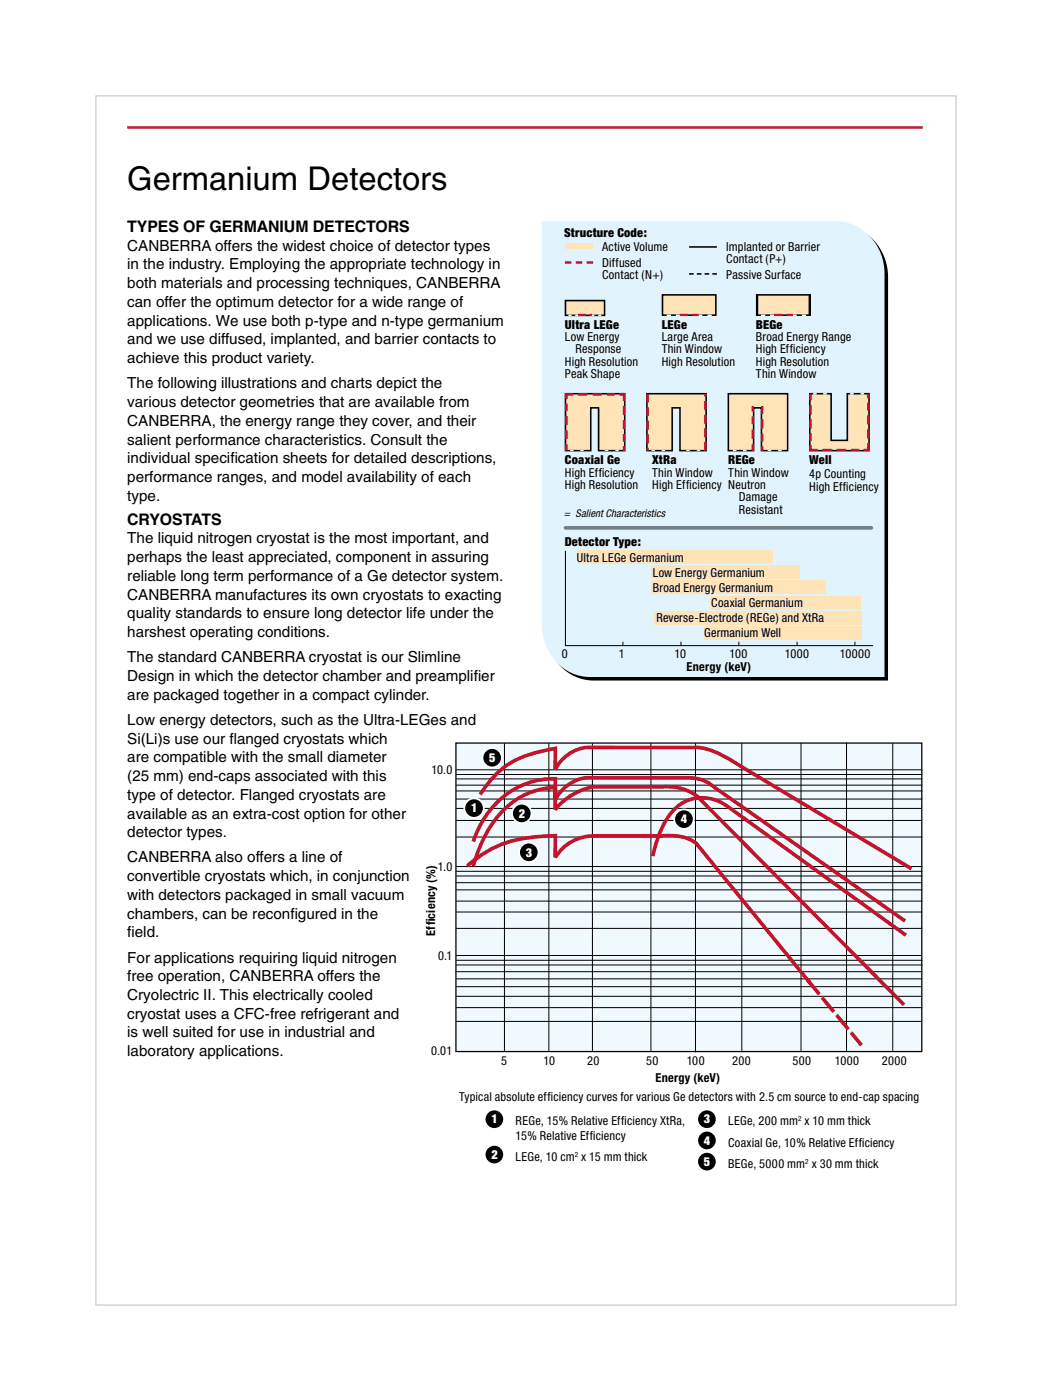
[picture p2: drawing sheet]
<svg xmlns="http://www.w3.org/2000/svg" width="210mm" height="279mm" viewBox="0 0 210 279" stroke-linecap="round" stroke-linejoin="round" font-family="sans-serif">
<defs><g id="words">
<text font-size="6.5" x="25.4" y="37.9">Germanium Detectors</text>
<g font-size="3.2">
<text x="25.4" y="46.3">TYPES OF GERMANIUM DETECTORS</text>
<text x="25.4" y="104.7">CRYOSTATS</text>
</g>
<g font-size="3">
<text x="25.4" y="50">CANBERRA offers the widest choice of detector types</text>
<text x="25.4" y="53.8">in the industry. Employing the appropriate technology in</text>
<text x="25.4" y="57.5">both materials and processing techniques, CANBERRA</text>
<text x="25.4" y="61.3">can offer the optimum detector for a wide range of</text>
<text x="25.4" y="65">applications. We use both p-type and n-type germanium</text>
<text x="25.4" y="68.7">and we use diffused, implanted, and barrier contacts to</text>
<text x="25.4" y="72.5">achieve this product variety.</text>
<text x="25.4" y="77.5">The following illustrations and charts depict the</text>
<text x="25.4" y="81.2">various detector geometries that are available from</text>
<text x="25.4" y="85">CANBERRA, the energy range they cover, and their</text>
<text x="25.4" y="88.7">salient performance characteristics. Consult the</text>
<text x="25.4" y="92.5">individual specif</text>
<text x="46" y="92.5">ication sheets for detailed descriptions,</text>
<text x="25.4" y="96.2">performance ranges, and model availability of each</text>
<text x="25.4" y="99.9">type.</text>
<text x="25.4" y="108.5">The liquid nitrogen cryostat is the most important, and</text>
<text x="25.4" y="112.2">perhaps the least appreciated, component in assuring</text>
<text x="25.4" y="115.9">reliable long term performance of a Ge detector system.</text>
<text x="25.4" y="119.7">CANBERRA manufactures its own cryostats to exacting</text>
<text x="25.4" y="123.4">quality standards to ensure long detector life under the</text>
<text x="25.4" y="127.2">harshest operating conditions.</text>
<text x="25.4" y="132.2">The standard CANBERRA cryostat is our Slimline</text>
<text x="25.4" y="135.9">Design in which the detector chamber and preamplif</text>
<text x="94.5" y="135.9">ier</text>
<text x="25.4" y="139.7">are packaged together in a compact cylinder.</text>
<text x="25.4" y="144.7">Low energy detectors, such as the Ultra-LEGes and</text>
<text x="25.4" y="148.4">Si(Li)s use our f</text>
<text x="45.8" y="148.4">langed cryostats which</text>
<text x="25.4" y="152.1">are compatible with the small diameter</text>
<text x="25.4" y="155.9">(25 mm) end-caps associated with this</text>
<text x="25.4" y="159.6">type of detector. Flanged cryostats are</text>
<text x="25.4" y="163.4">available as an extra-cost option for other</text>
<text x="25.4" y="167.1">detector types.</text>
<text x="25.4" y="172.1">CANBERRA also offers a line of</text>
<text x="25.4" y="175.9">convertible cryostats which, in conjunction</text>
<text x="25.4" y="179.6">with detectors packaged in small vacuum</text>
<text x="25.4" y="183.3">chambers, can be reconf</text>
<text x="57.9" y="183.3">igured in the</text>
<text x="25.4" y="187.1">f</text>
<text x="25.4" y="187.1">ield.</text>
<text x="25.4" y="192.1">For applications requiring liquid nitrogen</text>
<text x="25.4" y="195.8">free operation, CANBERRA offers the</text>
<text x="25.4" y="199.6">Cryolectric II. This electrically cooled</text>
<text x="25.4" y="203.3">cryostat uses a CFC-free refrigerant and</text>
<text x="25.4" y="207.1">is well suited for use in industrial and</text>
<text x="25.4" y="210.8">laboratory applications.</text>
</g>
<g font-size="2.5">
<text x="112.6" y="47.3">Structure Code:</text>
<text x="120.1" y="53.2">Diffused</text>
<text x="120.1" y="50.1">Active Volume</text>
<text x="144.9" y="50.1">Implanted or Barrier</text>
<text x="144.9" y="52.5">Contact (P+)</text>
<text x="120.1" y="55.7">Contact (N+)</text>
<text x="144.9" y="55.7">Passive Surface</text>
<text x="112.7" y="65.6">Ultra LEGe</text>
<text x="132.1" y="65.6">LEGe</text>
<text x="150.9" y="65.6">BEGe</text>
<text x="112.7" y="68.1">Low Energy</text>
<text x="114.9" y="70.5">Response</text>
<text x="132.1" y="68.1">Large Area</text>
<text x="132.1" y="70.5">Thin Window</text>
<text x="150.9" y="68.1">Broad Energy Range</text>
<text x="150.9" y="70.5">High Eff</text>
<text x="157.6" y="70.5">iciency</text>
<text x="112.7" y="73">High Resolution</text>
<text x="112.7" y="75.5">Peak Shape</text>
<text x="132.1" y="73">High Resolution</text>
<text x="150.9" y="73">High Resolution</text>
<text x="150.9" y="75.5">Thin Window</text>
<text x="112.7" y="92.6">Coaxial Ge</text>
<text x="112.7" y="95.1">High Eff</text>
<text x="119.5" y="95.1">iciency</text>
<text x="130.2" y="92.6">XtRa</text>
<text x="130.2" y="95.1">Thin Window</text>
<text x="145.3" y="92.6">REGe</text>
<text x="145.3" y="95.1">Thin Window</text>
<text x="161.5" y="92.6">Well</text>
<text x="161.5" y="95.5">4p Counting</text>
<text x="112.7" y="97.6">High Resolution</text>
<text x="130.2" y="97.6">High Eff</text>
<text x="136.9" y="97.6">iciency Neutron</text>
<text x="147.5" y="100">Damage</text>
<text x="161.5" y="97.9">High Eff</text>
<text x="168.2" y="97.9">iciency</text>
<text x="147.5" y="102.5">Resistant</text>
<text x="112.7" y="109">Detector Type:</text>
<text x="115.1" y="112.1">Ultra LEGe Germanium</text>
<text x="130.3" y="115.1">Low Energy Germanium</text>
<text x="130.3" y="118.1">Broad Energy Germanium</text>
<text x="131" y="124.1">Reverse-Electrode (REGe) and XtRa</text>
<text x="141.9" y="121.1">Coaxial Germanium</text>
<text x="112.1" y="131.3">0</text>
<text x="123.5" y="131.3">1</text>
<text x="134.6" y="131.3">10</text>
<text x="140.5" y="127.1">Germanium Well</text>
<text x="145.6" y="131.3">100</text>
<text x="156.6" y="131.3">1000</text>
<text x="167.6" y="131.3">10000</text>
<text x="137" y="133.9">Energy (keV)</text>
<text x="86.1" y="154.4">10.0</text>
<text x="87.4" y="173.9">1.0</text>
<text x="86.8" y="184.7" transform="rotate(-90 86.8 184.7)">iciency (%)</text>
<text x="86.8" y="186.8" transform="rotate(-90 86.8 186.8)">Eff</text>
<text x="87.4" y="191.6">0.1</text>
<text x="86" y="210.6">0.01</text>
<text x="100" y="212.6">5</text>
<text x="108.5" y="212.6">10</text>
<text x="117.2" y="212.6">20</text>
<text x="128.9" y="212.6">50</text>
<text x="130.8" y="215.8">Energy (keV)</text>
<text x="137" y="212.6">100</text>
<text x="146.2" y="212.6">200</text>
<text x="158.1" y="212.6">500</text>
<text x="166.6" y="212.6">1000</text>
<text x="176" y="212.6">2000</text>
<text x="91.7" y="219.8">Typical absolute eff</text>
<text x="109.3" y="219.8">iciency curves for various Ge detectors with 2.5 cm source to end-cap spacing</text>
<text x="102.9" y="224.6">REGe, 15% Relative Eff</text>
<text x="102.9" y="227.4">15% Relative Eff</text>
<text x="117.7" y="227.4">iciency</text>
<text x="124" y="224.6">iciency XtRa,</text>
<text x="145.3" y="224.6">LEGe, 200 mm x 10 mm thick</text>
<text x="102.9" y="231.7">LEGe, 10 cm x 15 mm thick</text>
<text x="145.3" y="228.8">Coaxial Ge, 10% Relative Eff</text>
<text x="145.3" y="233.1">BEGe, 5000 mm x 30 mm thick</text>
<text x="171.4" y="228.8">iciency</text>
</g>
<g font-size="2.5" fill="#fff">
<text x="97.6" y="152.1">5</text>
<text x="94" y="162.1">1</text>
<text x="103.5" y="163.2">2</text>
<text x="135.9" y="164.3">4</text>
<text x="104.9" y="170.9">3</text>
<text x="98.1" y="224.2">1</text>
<text x="140.5" y="224.2">3</text>
<text x="98.1" y="231.3">2</text>
<text x="140.5" y="228.4">4</text>
<text x="140.5" y="232.7">5</text>
</g>
<text font-size="2.1" x="112.5" y="103.1">= Salient Characteristics</text>
<g font-size="1.4">
<text x="159.3" y="223.8">2</text>
<text x="114.7" y="230.8">2</text>
<text x="160.7" y="232.2">2</text>
</g>
</g></defs>
<path d="M19.1 19.1h171.7v241.4h-171.7z" fill="none" stroke="#bec0c2" stroke-width=".2"/>
<path d="M25.4 25.4h158.7" fill="none" stroke="#c2323a" stroke-width=".53"/>
<path d="M91 148.3h93v61.6h-93z" fill="#eff9fe"/>
<path d="M91 148.3h93v61.6h-93z" fill="none" stroke="#000" stroke-width=".25"/>
<g fill="none" stroke="#000" stroke-width=".2">
<path d="M91.1 153.6h92.9M91.1 154.6h92.9M91.1 155.4h92.9M91.1 156.7h92.9M91.1 157.9h92.9M91.1 159.5h92.9M100.7 148.4v61.4M109.5 148.4v61.4M118.2 148.4v61.4M129.9 148.4v61.4M138.8 148.4v61.5M148 148.4v61.5"/>
<path d="M159.9 148.4v61.4M168.9 148.3v61.5M178.2 148.4v61.4M91 176.2h93M91.1 172.9h92.9M91.1 173.9h92.9M91.1 174.8h92.9M91.1 177.6h92.9M91.1 179.8h92.9M91.1 161.3h92.8M91.1 163.7h92.9M91.1 167h92.9"/>
<path d="M91 193.9h93M91.1 190.7h92.9M91.1 191.6h92.9M91.1 192.6h92.9M91.1 195.4h92.9M91.1 196.9h92.9M91.1 182h92.9M91.1 198.8h92.9M91.1 185.3h92.9M91.1 201.1h92.9M91.1 203.8h92.9"/>
</g>
<path d="M95.8 158.6a17.2 17.2 0 0 1 11.9-8.6l3.1-.6v4.2a8 8 0 0 1 6.4-4.4h21.2a14.5 14.5 0 0 1 7.8 2.7l35.7 21.5M93.2 172.8a22.4 22.4 0 0 1 14.4-5.9l3.2-.1v4.3a9.1 9.1 0 0 1 8.1-4.3h13.2a9.6 9.6 0 0 1 6.9 1.5l22.8 28M94.4 172.9a22.7 22.7 0 0 1 8.5-13.2 14.8 14.8 0 0 1 7.9-2.5v4.4a12.4 12.4 0 0 1 8.1-4.6h13.3a10 10 0 0 1 7 2l41.2 41.5M94.5 168a17.2 17.2 0 0 1 16.3-12.6v4.3a8 8 0 0 1 6.4-4.5h20.4a7.4 7.4 0 0 1 5 1.9l38 26.7M130.3 170.9a21 21 0 0 1 3.9-9 8.1 8.1 0 0 1 11.2-.8l35.4 25.5" fill="none" stroke="#c4122f" stroke-width=".73" stroke-linecap="butt"/>
<path d="M161.2 195.6l10.7 13" fill="none" stroke="#c4122f" stroke-width=".73" stroke-dasharray="3.7 .7 0 0 0 0" stroke-linecap="butt"/>
<g fill="#000">
<path d="M108.8 44.8h58.7a10.1 10.1 0 0 1 9.7 10.5v80.5h-58.7a10 10 0 0 1-9.7-10.4z"/>
<circle cx="98.2" cy="151.2" r="1.94"/>
<circle cx="94.6" cy="161.3" r="1.94"/>
<circle cx="104.1" cy="162.3" r="1.94"/>
<circle cx="105.5" cy="170.1" r="1.94"/>
<circle cx="136.5" cy="163.5" r="1.94"/>
<circle cx="98.7" cy="230.4" r="1.94"/>
<circle cx="98.7" cy="223.4" r="1.94"/>
<circle cx="141.1" cy="223.4" r="1.94"/>
<circle cx="141.1" cy="231.8" r="1.94"/>
<circle cx="141.1" cy="227.6" r="1.94"/>
</g>
<g fill="none" stroke="#fff" stroke-width=".35">
<circle cx="98.2" cy="151.2" r="1.94"/>
<circle cx="94.6" cy="161.3" r="1.94"/>
<circle cx="104.1" cy="162.3" r="1.94"/>
<circle cx="105.5" cy="170.1" r="1.94"/>
<circle cx="136.5" cy="163.5" r="1.94"/>
<circle cx="98.7" cy="230.4" r="1.94"/>
<circle cx="98.7" cy="223.4" r="1.94"/>
<circle cx="141.1" cy="223.4" r="1.94"/>
<circle cx="141.1" cy="231.8" r="1.94"/>
<circle cx="141.1" cy="227.6" r="1.94"/>
</g>
<path d="M108.1 44.1h58.7a10.1 10.1 0 0 1 9.7 10.5v80.5h-58.7a10 10 0 0 1-9.7-10.4z" fill="#e1f4fd"/>
<g fill="#ffe4b8">
<path d="M140.6 125h31.5v2.7h-31.5z"/>
<path d="M130.6 122h41.5v2.6h-41.5z"/>
<path d="M141.8 119h30v2.6h-30z"/>
<path d="M130 115.9h34.9v2.6h-34.9z"/>
<path d="M130 112.9h29.6v2.6h-29.6z"/>
<path d="M115.3 109.8h39v2.7h-39z"/>
</g>
<path d="M112.8 109.9v19h61.4" fill="none" stroke="#000" stroke-width=".21"/>
<path d="M124.3 128.1v.8M135.9 128.1v.8M147.5 128.1v.8M159.1 128.1v.8M170.6 128.1v.8" fill="none" stroke="#000" stroke-width=".2"/>
<path d="M112.8 60h7.9v2.9h-7.9z" fill="#ffe4b8"/>
<path d="M112.8 60h7.9v2.9h-7.9z" fill="none" stroke="#000" stroke-width=".31"/>
<path d="M113.5 62.9h.6M114.8 62.9h.6M118 62.9h.6M119.4 62.9h.6" fill="none" stroke="#fff" stroke-width=".31"/>
<path d="M115.4 62.9h2.7" fill="none" stroke="#c4122f" stroke-width=".46" stroke-dasharray="1.5 .6 0 0 0 0" stroke-linecap="butt"/>
<path d="M132.2 58.8h10.7v4.1h-10.7z" fill="#ffe4b8"/>
<path d="M132.2 58.8h10.7v4.1h-10.7z" fill="none" stroke="#000" stroke-width=".31"/>
<path d="M133.1 62.9h.8M134.9 62.9h.8M139.3 62.9h.9M141.2 62.9h.8" fill="none" stroke="#fff" stroke-width=".31"/>
<path d="M135.7 62.9h3.7" fill="none" stroke="#c4122f" stroke-width=".46" stroke-dasharray="1.7 .8 0 0 0 0" stroke-linecap="butt"/>
<path d="M161.6 78.6h4.3v9.3h3.2v-9.3h4.3v11.3h-11.8z" fill="#ffe4b8"/>
<path d="M161.6 78.6h4.3v9.3h3.2v-9.3h4.3v11.3h-11.8z" fill="none" stroke="#000" stroke-width=".31"/>
<path d="M162.3 78.6h.9M164.3 78.6h.9M169.7 78.6h.9M171.7 78.6h1" fill="none" stroke="#fff" stroke-width=".31" stroke-dasharray=".7 .3 0 0 0 0" stroke-linecap="butt"/>
<path d="M161.8 88v-8.5M171.4 89.8h-8.7M173.3 80.4v8.5" fill="none" stroke="#c4122f" stroke-width=".46" stroke-dasharray="1.8 .9 0 0 0 0" stroke-dashoffset="3.1" stroke-linecap="butt"/>
<path d="M161.8 78.6v.9M173.3 78.6v.9M161.8 88.9v.9h.9M173.3 88.9v.9h-.9" fill="none" stroke="#c4122f" stroke-width=".46"/>
<path d="M129.1 78.6h11.8v11.3h-5.2v-8.5h-1.6v8.5h-5z" fill="#ffe4b8"/>
<path d="M129.1 78.6h11.8v11.3h-5.2v-8.5h-1.6v8.5h-5z" fill="none" stroke="#000" stroke-width=".31"/>
<path d="M130 89.9h1M132 89.9h1M137 89.9h.9M139 89.9h1" fill="none" stroke="#fff" stroke-width=".22" stroke-dasharray=".7 .3 0 0 0 0" stroke-linecap="butt"/>
<path d="M129.3 78.6v11.3M140.8 89.9v-11.3" fill="none" stroke="#c4122f" stroke-width=".46" stroke-dasharray="1.7 .8 0 0 0 0" stroke-linecap="butt"/>
<path d="M145.4 78.6h11.8v11.3h-5.2v-8.5h-1.6v8.5h-5z" fill="#ffe4b8"/>
<path d="M145.4 78.6h11.8v11.3h-5.2v-8.5h-1.6v8.5h-5z" fill="none" stroke="#000" stroke-width=".31"/>
<path d="M146.3 89.9h.9M148.3 89.9h.9M153.2 89.9h1M155.3 89.9h.9" fill="none" stroke="#fff" stroke-width=".31" stroke-dasharray=".7 .3 0 0 0 0" stroke-linecap="butt"/>
<path d="M150.2 83.1v5.9M152.1 88.1v-5.9" fill="none" stroke="#c4122f" stroke-width=".46" stroke-dasharray="1.8 .9 0 0 0 0" stroke-dashoffset="3.1" stroke-linecap="butt"/>
<path d="M150.2 89.1v.9M150.5 81.3h-.3v.9M151.9 81.3h.2v.9M152.1 89.1v.9" fill="none" stroke="#c4122f" stroke-width=".46"/>
<path d="M112.9 78.6h11.8v11.3h-5.2v-8.5h-1.6v8.5h-5z" fill="#ffe4b8"/>
<path d="M112.9 78.6h11.8v11.3h-5.2v-8.5h-1.6v8.5h-5z" fill="none" stroke="#000" stroke-width=".31"/>
<path d="M113.8 89.9h.9M115.8 89.9h.9M120.7 89.9h.9M122.8 89.9h.9" fill="none" stroke="#fff" stroke-width=".22" stroke-dasharray=".7 .3 0 0 0 0" stroke-linecap="butt"/>
<path d="M122.7 78.7h-8.8M113 80.5v8.5M124.5 88.1v-8.5" fill="none" stroke="#c4122f" stroke-width=".46" stroke-dasharray="1.8 .9 0 0 0 0" stroke-dashoffset="3.1" stroke-linecap="butt"/>
<path d="M113.9 78.7h-.9v.9M123.6 78.7h.9v.9M113 89v.9M124.5 89v.9" fill="none" stroke="#c4122f" stroke-width=".46"/>
<path d="M151 58.8h10.7v4.1h-10.7z" fill="#ffe4b8"/>
<path d="M151 58.8h10.7v4.1h-10.7z" fill="none" stroke="#000" stroke-width=".31"/>
<path d="M151.9 62.9h.8M153.7 62.9h.8M158.1 62.9h.9M160 62.9h.9" fill="none" stroke="#fff" stroke-width=".31"/>
<path d="M154.5 62.9h3.8" fill="none" stroke="#c4122f" stroke-width=".46" stroke-dasharray="1.7 .8 0 0 0 0" stroke-linecap="butt"/>
<path d="M151.1 58.8v4.2M161.6 58.8v4.2" fill="none" stroke="#000" stroke-width=".44"/>
<path d="M112.7 48.7h5.6v1h-5.6z" fill="#ffe4b8"/>
<path d="M112.7 52.4h5.7" fill="none" stroke="#c4122f" stroke-width=".46" stroke-dasharray="1.3 .9" stroke-linecap="butt"/>
<path d="M137.5 49.3h5.6" fill="none" stroke="#000" stroke-width=".31"/>
<path d="M137.5 54.7h5.6" fill="none" stroke="#000" stroke-width=".31" stroke-dasharray=".9 .6" stroke-linecap="butt"/>
<path d="M112.8 105.3h61.1" fill="none" stroke="#5a7691" stroke-width=".71"/>
<use href="#words"/>
</svg>
